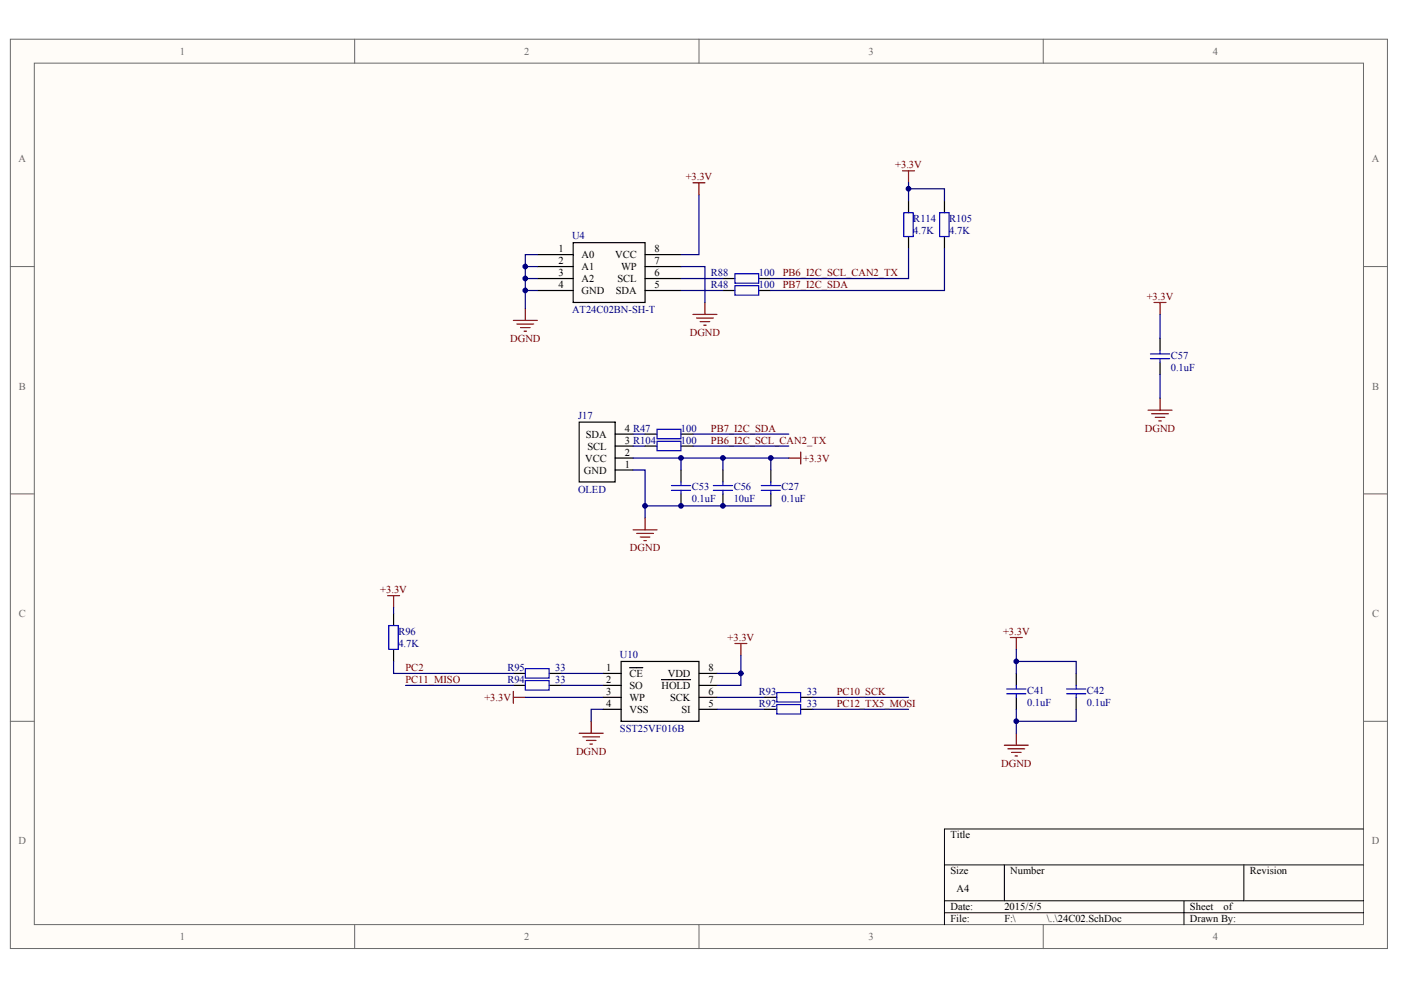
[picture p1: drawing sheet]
<svg xmlns="http://www.w3.org/2000/svg" width="297mm" height="210mm" viewBox="0 0 297 210" stroke-linecap="round" stroke-linejoin="round" font-family="sans-serif">
<defs><g id="words">
<g font-size="2.2" fill="#696969">
<text x="38.2" y="11.6">1</text>
<text x="111.1" y="11.6">2</text>
<text x="184.1" y="11.6">3</text>
<text x="257.1" y="11.6">4</text>
<text x="3.9" y="34.4">A</text>
<text x="290.9" y="34.4">A</text>
<text x="4" y="82.6">B</text>
<text x="290.9" y="82.6">B</text>
<text x="4" y="130.8">C</text>
<text x="290.9" y="130.8">C</text>
<text x="3.9" y="179">D</text>
<text x="290.9" y="179">D</text>
<text x="38.2" y="199.3">1</text>
<text x="111.1" y="199.3">2</text>
<text x="184.1" y="199.3">3</text>
<text x="257.1" y="199.3">4</text>
</g>
<g font-size="2.2" fill="#800000">
<text x="189.8" y="35.7">+3.3V</text>
<text x="145.4" y="38.3">+3.3V</text>
<text x="166" y="58.6">PB6_I2C_SCL_CAN2_TX</text>
<text x="166" y="61.1">PB7_I2C_SDA</text>
<text x="243.1" y="63.6">+3.3V</text>
<text x="146.3" y="71.2">DGND</text>
<text x="108.2" y="72.5">DGND</text>
<text x="150.7" y="94.1">PB6_I2C_SCL_CAN2_TX</text>
<text x="150.7" y="91.5">PB7_I2C_SDA</text>
<text x="242.7" y="91.5">DGND</text>
<text x="170.3" y="97.9">+3.3V</text>
<text x="133.6" y="116.9">DGND</text>
<text x="80.6" y="125.8">+3.3V</text>
<text x="154.3" y="135.9">+3.3V</text>
<text x="212.7" y="134.7">+3.3V</text>
<text x="86" y="142.3">PC2</text>
<text x="86" y="144.8">PC11_MISO</text>
<text x="102.7" y="148.6">+3.3V</text>
<text x="177.4" y="149.9">PC12_TX5_MOSI</text>
<text x="177.4" y="147.4">PC10_SCK</text>
<text x="122.1" y="160">DGND</text>
<text x="212.3" y="162.5">DGND</text>
</g>
<g font-size="2.2" fill="#000080">
<text x="193.6" y="47.1">R114</text>
<text x="201.3" y="47.1">R105</text>
<text x="121.3" y="50.7">U4</text>
<text x="193.6" y="49.7">4.7K</text>
<text x="201.3" y="49.7">4.7K</text>
<text x="150.7" y="58.6">R88</text>
<text x="160.9" y="58.6">100</text>
<text x="150.7" y="61.1">R48</text>
<text x="160.9" y="61.1">100</text>
<text x="121.3" y="66.4">AT24C02BN-SH-T</text>
<text x="248.2" y="76.1">C57</text>
<text x="248.2" y="78.6">0.1uF</text>
<text x="122.5" y="88.8">J17</text>
<text x="144.4" y="91.5">100</text>
<text x="144.4" y="94.1">100</text>
<text x="122.5" y="104.5">OLED</text>
<text x="146.7" y="104">C53</text>
<text x="146.7" y="106.5">0.1uF</text>
<text x="155.6" y="104">C56</text>
<text x="155.6" y="106.5">10uF</text>
<text x="165.7" y="106.5">0.1uF</text>
<text x="165.7" y="104">C27</text>
<text x="84.5" y="134.7">R96</text>
<text x="84.5" y="137.2">4.7K</text>
<text x="107.6" y="142.3">R95</text>
<text x="117.7" y="142.3">33</text>
<text x="131.4" y="139.5">U10</text>
<text x="107.6" y="144.8">R94</text>
<text x="117.7" y="144.8">33</text>
<text x="160.9" y="147.4">R93</text>
<text x="160.9" y="149.9">R92</text>
<text x="171" y="147.4">33</text>
<text x="171" y="149.9">33</text>
<text x="217.8" y="149.6">0.1uF</text>
<text x="217.8" y="147.1">C41</text>
<text x="230.5" y="149.6">0.1uF</text>
<text x="230.5" y="147.1">C42</text>
<text x="131.4" y="155.2">SST25VF016B</text>
</g>
<g font-size="2.2">
<text x="118.4" y="53.5">1</text>
<text x="138.8" y="53.5">8</text>
<text x="118.4" y="56">2</text>
<text x="118.4" y="58.6">3</text>
<text x="123.3" y="54.8">A0</text>
<text x="123.3" y="57.3">A1</text>
<text x="123.3" y="59.8">A2</text>
<text x="130.4" y="54.8">VCC</text>
<text x="130.9" y="59.8">SCL</text>
<text x="131.7" y="57.3">WP</text>
<text x="138.8" y="58.6">6</text>
<text x="138.8" y="56">7</text>
<text x="118.4" y="61.1">4</text>
<text x="123.3" y="62.4">GND</text>
<text x="130.5" y="62.4">SDA</text>
<text x="138.8" y="61.1">5</text>
<text x="124.2" y="92.8">SDA</text>
<text x="124.6" y="95.3">SCL</text>
<text x="132.5" y="94.1">3 R104</text>
<text x="132.5" y="91.5">4 R47</text>
<text x="123.8" y="100.4">GND</text>
<text x="124.1" y="97.9">VCC</text>
<text x="132.5" y="99.2">1</text>
<text x="132.5" y="96.6">2</text>
<text x="128.5" y="142.3">1</text>
<text x="133.5" y="143.6">CE</text>
<text x="141.6" y="143.6">VDD</text>
<text x="150.2" y="142.3">8</text>
<text x="128.5" y="144.8">2</text>
<text x="128.5" y="147.4">3</text>
<text x="128.5" y="149.9">4</text>
<text x="133.5" y="146.1">SO</text>
<text x="133.5" y="148.6">WP</text>
<text x="140.2" y="146.1">HOLD</text>
<text x="142.1" y="148.6">SCK</text>
<text x="150.2" y="149.9">5</text>
<text x="150.2" y="147.4">6</text>
<text x="150.2" y="144.8">7</text>
<text x="133.5" y="151.2">VSS</text>
<text x="144.5" y="151.2">SI</text>
<text x="201.5" y="177.8">Title</text>
<text x="201.5" y="185.4">Size</text>
<text x="214.2" y="185.4">Number</text>
<text x="265" y="185.4">Revision</text>
<text x="202.8" y="189.2">A4</text>
<text x="201.5" y="193">Date:</text>
<text x="201.5" y="195.5">File:</text>
<text x="212.9" y="193">2015/5/5</text>
<text x="212.9" y="195.5">F:\</text>
<text x="222" y="195.5">\..\24C02.SchDoc</text>
<text x="252.3" y="193">Sheet</text>
<text x="252.3" y="195.5">Drawn By:</text>
<text x="259.4" y="193">of</text>
</g>
</g></defs>
<g fill="#fffcf8" stroke="#696969" stroke-width=".21">
<path d="M2.2 8.3h292v192.8h-292z"/>
<path d="M7.3 13.4h281.8v182.6h-281.8z"/>
</g>
<path d="M75.2 8.3v5.1M148.2 8.3v5.1M221.2 8.3v5.1M2.2 56.5h5.1M289.1 56.5h5.1M2.2 104.7h5.1M289.1 104.7h5.1M2.2 152.9h5.1M289.1 152.9h5.1M75.2 196.1v5M148.2 196.1v5M221.2 196.1v5" fill="none" stroke="#696969" stroke-width=".21"/>
<path d="M289.1 175.8h-88.9v20.3M200.2 183.4h88.9M200.2 191h88.9M200.2 193.5h88.9M212.9 183.4v7.6M251 191v5.1M263.7 183.4v7.6" fill="none" stroke="#000" stroke-width=".21"/>
<g fill="none" stroke="#000" stroke-width=".25">
<path d="M113.9 54h7.6M113.9 56.5h7.6M113.9 59.1h7.6M121.5 51.4h15.3v12.7h-15.3zM136.8 54h7.6M136.8 56.5h7.6M136.8 59.1h7.6M153.3 59.1h2.5M160.9 59.1h2.5M192.6 42.6v2.5M192.6 50.2v2.5M200.2 42.6v2.5"/>
<path d="M200.2 50.2v2.5M113.9 61.6h7.6M136.8 61.6h7.6M153.3 61.6h2.5M160.9 61.6h2.5M245.9 71.7v2.6M245.9 76.8v2.6M122.8 89.5h7.6v12.7h-7.6zM130.4 99.7h3.8M130.4 97.1h3.8M130.4 94.6h3.8M130.4 92h3.8"/>
<path d="M136.8 94.6h2.5M136.8 92h2.5M144.4 94.6h2.5M144.4 92h2.5M144.4 99.7v2.5M153.3 99.7v2.5M163.4 99.7v2.5M144.4 104.7v2.6M153.3 104.7v2.6M163.4 104.7v2.6M83.4 130.1v2.5M83.4 137.7v2.5"/>
<path d="M108.8 142.8h2.6M108.8 145.3h2.6M116.5 142.8h2.5M116.5 145.3h2.5M127.9 142.8h3.8M127.9 145.3h3.8M127.9 147.9h3.8M127.9 150.4h3.8M131.7 140.2h16.5v12.7h-16.5zM133.5 141.6h2.8M140.2 144.1h6.2M148.2 142.8h3.8"/>
<path d="M148.2 145.3h3.8M148.2 147.9h3.8M148.2 150.4h3.8M162.2 147.9h2.5M162.2 150.4h2.5M169.8 147.9h2.5M169.8 150.4h2.5M215.5 142.8v2.5M215.5 147.9v2.5M228.2 142.8v2.5M228.2 147.9v2.5"/>
</g>
<g fill="none" stroke="#000080" stroke-width=".25">
<path d="M192.6 38.8v1.2h7.6v2.6M111.4 59.1h2.5M111.4 56.5h2.5M113.9 54h-2.5v7.6h2.5M144.4 56.5h5.1v7.6M144.4 59.1h8.9M148.2 41.3v12.7h-3.8M192.6 52.7v6.4h-29.2M192.6 40v2.6M200.2 52.7v8.9h-36.8M111.4 61.6v3.8M144.4 61.6h8.9"/>
<path d="M245.9 66.7v5M245.9 79.4v5M134.2 99.7h2.6v10.1M134.2 97.1h10.2v2.6M134.2 92h2.6M134.2 94.6h2.6M144.4 97.1h22.8M146.9 92h20.3M146.9 94.6h20.3M153.3 97.1v2.6M163.4 97.1v2.6M136.8 107.3h26.6"/>
<path d="M83.4 128.8v1.3M157.1 139v6.3h-5.1M215.5 137.7v5.1M83.4 140.2v2.6h25.4M86 145.3h22.8M111.4 147.9h16.5M119 142.8h8.9M119 145.3h8.9M127.9 150.4h-2.6v2.5M152 147.9h10.2M152 150.4h10.2M152 142.8h5.1"/>
<path d="M172.3 147.9h20.3M172.3 150.4h20.3M215.5 140.2h12.7v2.6M215.5 150.4v5.1M228.2 150.4v2.5h-12.7"/>
</g>
<g fill="none" stroke="#800000" stroke-width=".25">
<path d="M146.9 38.8h2.6M148.2 38.8v2.5M191.4 36.2h2.5M192.6 36.2v2.6M108.8 67.9h5.1M109.6 68.7h3.6M110.4 69.5h2M111.1 70.2h.5M111.4 65.4v2.5M146.9 66.7h5.1M147.7 67.4h3.5M148.4 68.2h2.1"/>
<path d="M149.2 69h.5M149.5 64.1v2.6M244.7 64.1h2.5M245.9 64.1v2.6M167.2 97.1h2.6M169.8 95.8v2.6M243.4 87h5.1M244.2 87.7h3.5M244.9 88.5h2.1M245.7 89.2h.5M245.9 84.4v2.6M134.2 112.3h5.1"/>
<path d="M135 113.1h3.5M135.8 113.9h2M136.5 114.6h.5M136.8 109.8v2.5M82.2 126.3h2.5M83.4 126.3v2.5M155.8 136.4h2.5M157.1 136.4v2.6M214.2 135.2h2.5M215.5 135.2v2.5M108.8 146.6v2.5M108.8 147.9h2.6"/>
<path d="M122.8 155.5h5.1M123.6 156.2h3.5M124.3 157h2.1M125.1 157.8h.5M125.3 152.9v2.6M212.9 158h5.1M213.7 158.8h3.6M214.5 159.5h2M215.5 155.5v2.5M215.2 160.3h.5"/>
</g>
<g fill="none" stroke="#00f" stroke-width=".25">
<path d="M155.8 58h5.1v2h-5.1zM191.6 45.1h2v5.1h-2zM199.2 45.1h2v5.1h-2zM155.8 60.6h5.1v2h-5.1zM243.9 76.1h4.1M243.9 75h4.1M245.9 74.3v.7M245.9 76.1v.7M139.3 91h5.1v2h-5.1zM139.3 93.6h5.1v2h-5.1zM142.4 102.9h4M142.4 104h4"/>
<path d="M144.4 102.2v.7M144.4 104v.7M151.2 102.9h4.1M151.2 104h4.1M153.3 102.2v.7M153.3 104v.7M161.4 102.9h4.1M161.4 104h4.1M163.4 102.2v.7M163.4 104v.7M82.4 132.6h2v5.1h-2zM111.4 144.3h5v2h-5z"/>
<path d="M111.4 141.8h5v2h-5zM164.7 146.8h5v2h-5zM164.7 149.4h5v2h-5zM213.4 147.1h4.1M213.4 146.1h4.1M215.5 145.3v.8M215.5 147.1v.8M226.1 147.1h4.1M226.1 146.1h4.1M228.2 145.3v.8M228.2 147.1v.8"/>
</g>
<g fill="#000080" stroke="#000080" stroke-width=".21">
<circle cx="111.4" cy="61.6" r=".49"/>
<circle cx="111.4" cy="59" r=".49"/>
<circle cx="111.4" cy="56.5" r=".49"/>
<circle cx="136.8" cy="107.2" r=".49"/>
<circle cx="144.4" cy="107.2" r=".49"/>
<circle cx="144.4" cy="97.1" r=".49"/>
<circle cx="153.3" cy="107.2" r=".49"/>
<circle cx="153.3" cy="97.1" r=".49"/>
<circle cx="157.1" cy="142.8" r=".49"/>
<circle cx="163.4" cy="97.1" r=".49"/>
<circle cx="192.6" cy="40" r=".49"/>
<circle cx="215.5" cy="152.9" r=".49"/>
<circle cx="215.5" cy="140.2" r=".49"/>
</g>
<use href="#words"/>
</svg>
